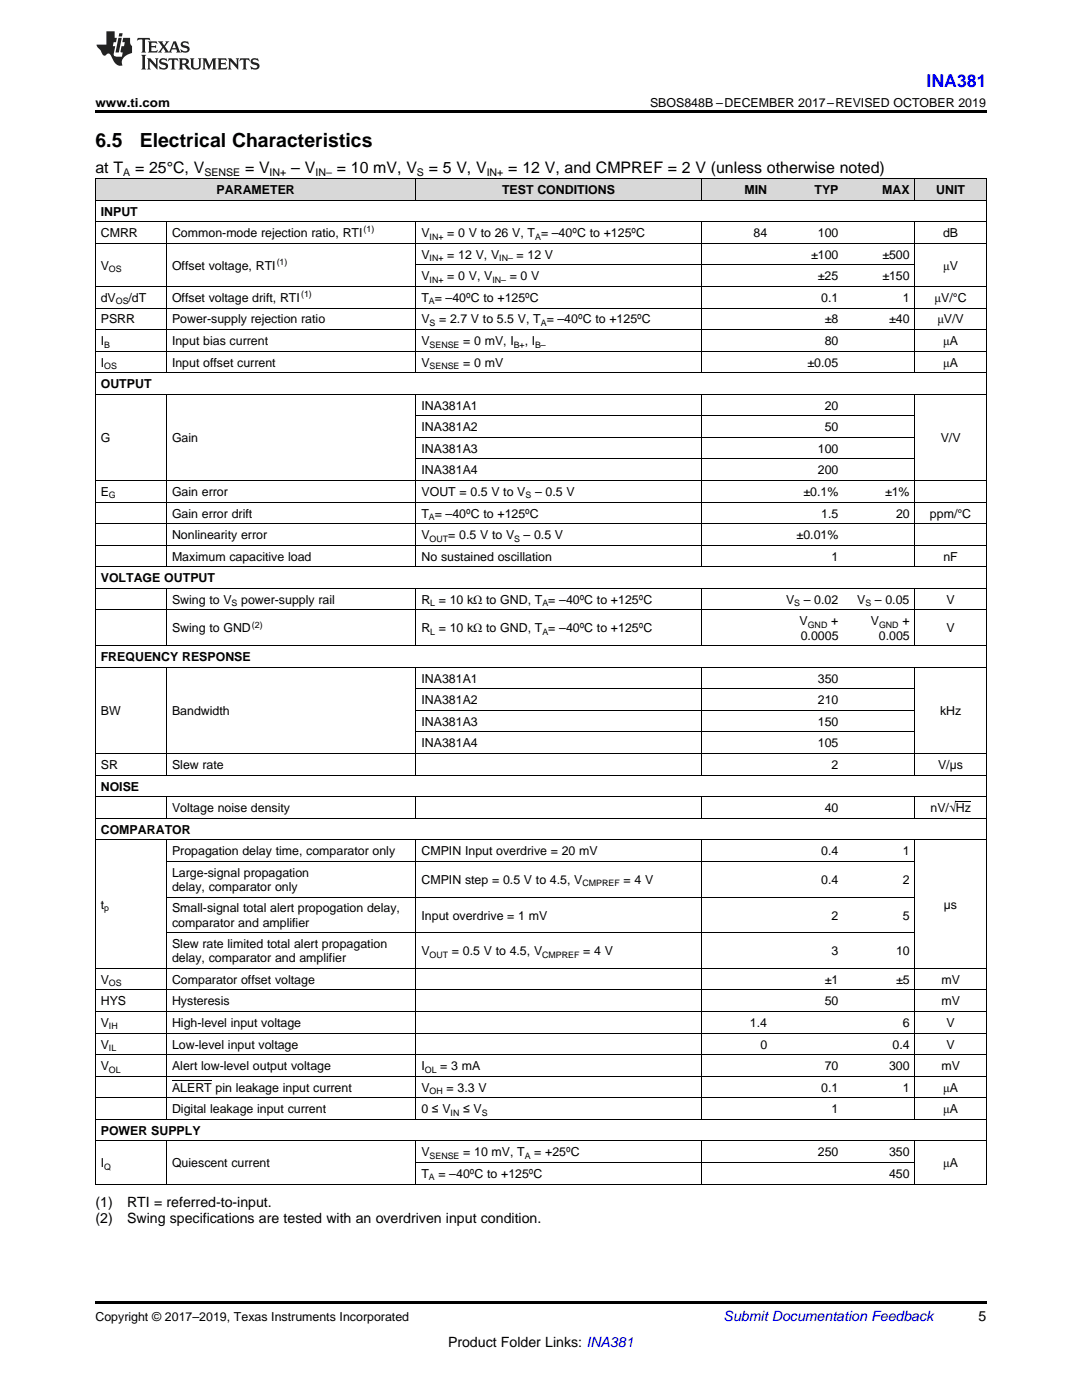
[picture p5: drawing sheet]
<svg xmlns="http://www.w3.org/2000/svg" width="216mm" height="279mm" viewBox="0 0 216 279" stroke-linecap="round" stroke-linejoin="round" font-family="sans-serif">
<defs><g id="words">
<g font-size="3.9">
<text x="19" y="29.3">6.5</text>
<text x="27.9" y="29.3">Electrical Characteristics</text>
</g>
<text font-size="3.5" fill="#00f" x="184.9" y="17.3">INA381</text>
<g font-size="3.2">
<text x="19" y="34.4">at T</text>
<text x="27" y="34.4">= 25°C, V</text>
<text x="48.9" y="34.4">= V</text>
<text x="58.1" y="34.4">– V</text>
<text x="67.2" y="34.4">= 10 mV, V</text>
<text x="85.5" y="34.4">= 5 V, V</text>
<text x="101.4" y="34.4">= 12 V, and CMPREF = 2 V (unless otherwise noted)</text>
</g>
<g font-size="2.8">
<text x="19" y="240.9">(1)</text>
<text x="19" y="244.1">(2)</text>
<text x="25.4" y="240.9">RTI = referred-to-input.</text>
<text x="25.4" y="244.1">Swing specifications are tested with an overdriven input condition.</text>
<text x="195.3" y="263.6">5</text>
<text x="89.4" y="268.9">Product Folder Links: INA381</text>
</g>
<text font-size="2.8" fill="#0000c8" x="144.4" y="263.6">Submit Documentation Feedback</text>
<g font-size="2.5">
<text x="19" y="21.4">www.ti.com</text>
<text x="129.7" y="21.4">SBOS848B –DECEMBER 2017–REVISED OCTOBER 2019</text>
<text x="43.2" y="38.7">PARAMETER</text>
<text x="100.2" y="38.7">TEST CONDITIONS</text>
<text x="148.6" y="38.7">MIN</text>
<text x="162.5" y="38.7">TYP</text>
<text x="176" y="38.7">MAX</text>
<text x="186.8" y="38.7">UNIT</text>
<text x="20.1" y="43">INPUT</text>
<text x="20.1" y="47.3">CMRR</text>
<text x="34.3" y="47.3">Common-mode rejection ratio, RTI</text>
<text x="84.1" y="47.3">V</text>
<text x="89.3" y="47.3">= 0 V to 26 V, T = –40ºC to +125ºC</text>
<text x="150.4" y="47.3">84</text>
<text x="163.2" y="47.3">100</text>
<text x="188.2" y="47.3">dB</text>
<text x="20.1" y="53.8">V</text>
<text x="34.3" y="53.8">Offset voltage, RTI</text>
<text x="84.1" y="51.6">V</text>
<text x="89.3" y="51.6">= 12 V, V</text>
<text x="103.1" y="51.6">= 12 V</text>
<text x="161.9" y="51.6">±100</text>
<text x="176.1" y="51.6">±500</text>
<text x="188.2" y="53.8">μV</text>
<text x="84.1" y="56">V</text>
<text x="89.3" y="56">= 0 V, V</text>
<text x="101.7" y="56">= 0 V</text>
<text x="163.2" y="56">±25</text>
<text x="176.1" y="56">±150</text>
<text x="20.1" y="60.3">dV</text>
<text x="20.1" y="64.6">PSRR</text>
<text x="25.7" y="60.3">/dT</text>
<text x="34.3" y="60.3">Offset voltage drift, RTI</text>
<text x="34.3" y="64.6">Power-supply rejection ratio</text>
<text x="84.1" y="60.3">T = –40ºC to +125ºC</text>
<text x="84.1" y="64.6">V</text>
<text x="87.6" y="64.6">= 2.7 V to 5.5 V, T = –40ºC to +125ºC</text>
<text x="163.9" y="60.3">0.1</text>
<text x="164.6" y="64.6">±8</text>
<text x="177.4" y="64.6">±40</text>
<text x="180.2" y="60.3">1</text>
<text x="186.5" y="60.3">μV/°C</text>
<text x="187" y="64.6">μV/V</text>
<text x="20.1" y="68.9">I</text>
<text x="34.3" y="68.9">Input bias current</text>
<text x="84.1" y="68.9">V</text>
<text x="92.4" y="68.9">= 0 mV, I</text>
<text x="104.7" y="68.9">, I</text>
<text x="164.6" y="68.9">80</text>
<text x="188.2" y="68.9">μA</text>
<text x="20.1" y="73.2">I</text>
<text x="20.1" y="77.5">OUTPUT</text>
<text x="34.3" y="73.2">Input offset current</text>
<text x="84.1" y="73.2">V</text>
<text x="92.4" y="73.2">= 0 mV</text>
<text x="161.1" y="73.2">±0.05</text>
<text x="188.2" y="73.2">μA</text>
<text x="84.1" y="81.8">INA381A1</text>
<text x="164.6" y="81.8">20</text>
<text x="20.1" y="88.2">G</text>
<text x="34.3" y="88.2">Gain</text>
<text x="84.1" y="86.1">INA381A2</text>
<text x="164.6" y="86.1">50</text>
<text x="187.7" y="88.2">V/V</text>
<text x="84.1" y="90.4">INA381A3</text>
<text x="84.1" y="94.7">INA381A4</text>
<text x="163.2" y="90.4">100</text>
<text x="163.2" y="94.7">200</text>
<text x="20.1" y="99">E</text>
<text x="34.3" y="99">Gain error</text>
<text x="84.1" y="99">VOUT = 0.5 V to V</text>
<text x="106.8" y="99">– 0.5 V</text>
<text x="160.3" y="99">±0.1%</text>
<text x="176.6" y="99">±1%</text>
<text x="34.3" y="103.3">Gain error drift</text>
<text x="34.3" y="107.6">Nonlinearity error</text>
<text x="84.1" y="103.3">T = –40ºC to +125ºC</text>
<text x="84.1" y="107.6">V</text>
<text x="89.4" y="107.6">= 0.5 V to V</text>
<text x="104.5" y="107.6">– 0.5 V</text>
<text x="159" y="107.6">±0.01%</text>
<text x="163.9" y="103.3">1.5</text>
<text x="178.8" y="103.3">20</text>
<text x="185.6" y="103.3">ppm/°C</text>
<text x="34.3" y="111.9">Maximum capacitive load</text>
<text x="84.1" y="111.9">No sustained oscillation</text>
<text x="165.9" y="111.9">1</text>
<text x="188.2" y="111.9">nF</text>
<text x="20.1" y="116.2">VOLTAGE OUTPUT</text>
<text x="34.3" y="120.5">Swing to V</text>
<text x="48.1" y="120.5">power-supply rail</text>
<text x="84.1" y="120.5">R = 10 kΩ to GND, T = –40ºC to +125ºC</text>
<text x="156.8" y="120.5">V</text>
<text x="159.6" y="124.8">V</text>
<text x="160.4" y="120.5">– 0.02</text>
<text x="165.8" y="124.8">+</text>
<text x="171.1" y="120.5">V</text>
<text x="173.8" y="124.8">V</text>
<text x="174.6" y="120.5">– 0.05</text>
<text x="180.1" y="124.8">+</text>
<text x="188.9" y="120.5">V</text>
<text x="20.1" y="131.9">FREQUENCY RESPONSE</text>
<text x="34.3" y="126.2">Swing to GND</text>
<text x="84.1" y="126.2">R = 10 kΩ to GND, T = –40ºC to +125ºC</text>
<text x="159.8" y="127.6">0.0005</text>
<text x="175.4" y="127.6">0.005</text>
<text x="188.9" y="126.2">V</text>
<text x="84.1" y="136.2">INA381A1</text>
<text x="163.2" y="136.2">350</text>
<text x="20.1" y="142.7">BW</text>
<text x="34.3" y="142.7">Bandwidth</text>
<text x="84.1" y="140.5">INA381A2</text>
<text x="163.2" y="140.5">210</text>
<text x="187.6" y="142.7">kHz</text>
<text x="84.1" y="144.9">INA381A3</text>
<text x="84.1" y="149.2">INA381A4</text>
<text x="163.2" y="144.9">150</text>
<text x="163.2" y="149.2">105</text>
<text x="20.1" y="153.5">SR</text>
<text x="34.3" y="153.5">Slew rate</text>
<text x="165.9" y="153.5">2</text>
<text x="187.2" y="153.5">V/µs</text>
<text x="20.1" y="157.8">NOISE</text>
<text x="20.1" y="166.4">COMPARATOR</text>
<text x="34.3" y="162.1">Voltage noise density</text>
<text x="164.6" y="162.1">40</text>
<text x="185.7" y="162.1">nV/√Hz</text>
<text x="34.3" y="170.7">Propagation delay time, comparator only</text>
<text x="84.1" y="170.7">CMPIN Input overdrive = 20 mV</text>
<text x="163.9" y="170.7">0.4</text>
<text x="180.2" y="170.7">1</text>
<text x="34.3" y="175">Large-signal propagation</text>
<text x="34.3" y="177.8">delay, comparator only</text>
<text x="84.1" y="176.4">CMPIN step = 0.5 V to 4.5, V</text>
<text x="124.4" y="176.4">= 4 V</text>
<text x="163.9" y="176.4">0.4</text>
<text x="180.2" y="176.4">2</text>
<text x="20.1" y="181.4">t</text>
<text x="34.3" y="182.1">Small-signal total alert propogation delay,</text>
<text x="34.3" y="184.9">comparator and amplifier</text>
<text x="84.1" y="183.5">Input overdrive = 1 mV</text>
<text x="165.9" y="183.5">2</text>
<text x="180.2" y="183.5">5</text>
<text x="188.3" y="181.4">µs</text>
<text x="34.3" y="189.2">Slew rate limited total alert propagation</text>
<text x="84.1" y="190.6">V</text>
<text x="90.2" y="190.6">= 0.5 V to 4.5, V</text>
<text x="116.4" y="190.6">= 4 V</text>
<text x="165.9" y="190.6">3</text>
<text x="178.8" y="190.6">10</text>
<text x="20.1" y="196.4">V</text>
<text x="34.3" y="192.1">delay, comparator and amplifier</text>
<text x="34.3" y="196.4">Comparator offset voltage</text>
<text x="164.6" y="196.4">±1</text>
<text x="178.8" y="196.4">±5</text>
<text x="187.9" y="196.4">mV</text>
<text x="20.1" y="200.7">HYS</text>
<text x="34.3" y="200.7">Hysteresis</text>
<text x="164.6" y="200.7">50</text>
<text x="187.9" y="200.7">mV</text>
<text x="20.1" y="205">V</text>
<text x="20.1" y="209.3">V</text>
<text x="34.3" y="205">High-level input voltage</text>
<text x="34.3" y="209.3">Low-level input voltage</text>
<text x="149.6" y="205">1.4</text>
<text x="151.7" y="209.3">0</text>
<text x="178.1" y="209.3">0.4</text>
<text x="180.2" y="205">6</text>
<text x="188.9" y="205">V</text>
<text x="188.9" y="209.3">V</text>
<text x="20.1" y="213.6">V</text>
<text x="34.3" y="213.6">Alert low-level output voltage</text>
<text x="84.1" y="213.6">I</text>
<text x="87.8" y="213.6">= 3 mA</text>
<text x="164.6" y="213.6">70</text>
<text x="177.4" y="213.6">300</text>
<text x="187.9" y="213.6">mV</text>
<text x="34.3" y="217.9">ALERT pin leakage input current</text>
<text x="84.1" y="217.9">V</text>
<text x="89.1" y="217.9">= 3.3 V</text>
<text x="163.9" y="217.9">0.1</text>
<text x="180.2" y="217.9">1</text>
<text x="188.2" y="217.9">μA</text>
<text x="20.1" y="226.5">POWER SUPPLY</text>
<text x="34.3" y="222.2">Digital leakage input current</text>
<text x="84.1" y="222.2">0 ≤ V</text>
<text x="92.4" y="222.2">≤ V</text>
<text x="165.9" y="222.2">1</text>
<text x="188.2" y="222.2">μA</text>
<text x="20.1" y="232.9">I</text>
<text x="34.3" y="232.9">Quiescent current</text>
<text x="84.1" y="230.8">V</text>
<text x="92.4" y="230.8">= 10 mV, T</text>
<text x="106.6" y="230.8">= +25ºC</text>
<text x="163.2" y="230.8">250</text>
<text x="177.4" y="230.8">350</text>
<text x="188.2" y="232.9">μA</text>
<text x="84.1" y="235.1">T</text>
<text x="87.5" y="235.1">= –40ºC to +125ºC</text>
<text x="177.4" y="235.1">450</text>
<text x="19" y="263.6">Copyright © 2017–2019, Texas Instruments Incorporated</text>
</g>
<g font-size="2.1">
<text x="24.6" y="35.1">A</text>
<text x="40.8" y="35.1">SENSE</text>
<text x="53.8" y="35.1">IN+</text>
<text x="62.9" y="35.1">IN–</text>
<text x="83.2" y="35.1">S</text>
<text x="97.1" y="35.1">IN+</text>
</g>
<g font-size="1.8">
<text x="72.6" y="46.4">(1)</text>
<text x="85.7" y="47.8">IN+</text>
<text x="106.8" y="47.8">A</text>
<text x="55.2" y="52.8">(1)</text>
<text x="85.7" y="52.1">IN+</text>
<text x="99.6" y="52.1">IN–</text>
<text x="21.7" y="54.3">OS</text>
<text x="60.1" y="59.3">(1)</text>
<text x="85.7" y="56.4">IN+</text>
<text x="98.2" y="56.4">IN–</text>
<text x="23.1" y="60.7">OS</text>
<text x="85.6" y="60.7">A</text>
<text x="85.7" y="65.1">S</text>
<text x="107.9" y="65.1">A</text>
<text x="20.8" y="69.4">B</text>
<text x="85.7" y="69.4">SENSE</text>
<text x="102.5" y="69.4">B+</text>
<text x="106.8" y="69.4">B–</text>
<text x="20.8" y="73.7">OS</text>
<text x="85.7" y="73.7">SENSE</text>
<text x="21.7" y="99.5">G</text>
<text x="104.9" y="99.5">S</text>
<text x="85.6" y="103.8">A</text>
<text x="85.7" y="108.1">OUT</text>
<text x="102.6" y="108.1">S</text>
<text x="46.2" y="121">S</text>
<text x="50.3" y="125.2">(2)</text>
<text x="85.9" y="121">L</text>
<text x="108.2" y="121">A</text>
<text x="158.5" y="121">S</text>
<text x="161.2" y="125.3">GND</text>
<text x="172.7" y="121">S</text>
<text x="175.4" y="125.3">GND</text>
<text x="85.9" y="126.7">L</text>
<text x="108.2" y="126.7">A</text>
<text x="116.2" y="176.9">CMPREF</text>
<text x="20.8" y="181.9">p</text>
<text x="85.7" y="191.1">OUT</text>
<text x="108.2" y="191.1">CMPREF</text>
<text x="21.7" y="196.8">OS</text>
<text x="21.7" y="205.5">IH</text>
<text x="21.7" y="209.8">IL</text>
<text x="21.7" y="214.1">OL</text>
<text x="84.8" y="214.1">OL</text>
<text x="85.7" y="218.4">OH</text>
<text x="89.9" y="222.7">IN</text>
<text x="96.1" y="222.7">S</text>
<text x="20.8" y="233.4">Q</text>
<text x="85.7" y="231.3">SENSE</text>
<text x="104.7" y="231.3">A</text>
<text x="85.6" y="235.6">A</text>
</g>
</g></defs>
<g fill="#d8d8d8">
<path d="M19 35.7h14.3v4.3h-14.3z"/>
<path d="M33.3 35.7h49.7v4.3h-49.7z"/>
<path d="M83 35.7h56.9v4.3h-56.9z"/>
<path d="M139.9 35.7h14.3v4.3h-14.3z"/>
<path d="M154.2 35.7h14.2v4.3h-14.2z"/>
<path d="M168.4 35.7h14.2v4.3h-14.2z"/>
<path d="M182.6 35.7h14.2v4.3h-14.2z"/>
</g>
<path d="M19 22h177.8v.5h-177.8zM19 236.3l.2 .1zM82.9 236.3l.1 .1zM139.8 236.3l.1 .1zM154.1 236.3l.1 .1zM168.3 236.3l.1 .1zM182.5 236.3l.1 .1zM196.7 236.3l.1 .1zM19 259.7h177.8v.5h-177.8z" fill="#000"/>
<g fill="none" stroke="#000" stroke-width=".2">
<path d="M19 35.6l177.8 .1v200.7M19 40h177.8M19.1 35.7v200.7M83 35.7v4.3M139.9 35.7v4.3M182.5 35.7v4.3M19 57.2h177.8M19 48.6h177.8M19 44.3h177.8M33.2 44.3v30.1M83 44.3v30.1M83 52.9h99.6"/>
<path d="M139.9 44.3v30.1M182.5 44.3v30.1M19 78.7h177.8M19 74.4h177.8M19 70.1h177.8M19 65.8h177.8M19 61.5h177.8M33.2 78.7v34.5M83 78.7v34.5M139.9 78.7v34.5M182.5 78.7v34.5M19 95.9h177.8"/>
<path d="M83 91.6h99.6M83 87.3h99.6M83 83h99.6M19 117.4h177.8M19 113.1h177.8M19 108.8h177.8M19 104.5h177.8M19 100.2h177.8M33.2 117.4v11.5M83 117.4v11.5M139.9 117.4v11.5M182.5 117.4v11.5"/>
<path d="M19 133.2h177.8M19 128.9h177.8M19 121.7h177.8M33.2 133.2v21.5M83 133.2v21.5M83 137.5h99.6M139.9 133.2v21.5M182.5 133.2v21.5M19 159h177.8M19 154.7h177.8M19 150.4h177.8M33.2 159v4.3"/>
<path d="M83 159v4.3M83 146.1h99.6M83 141.8h99.6M139.9 159v4.3M182.5 159v4.3M19 167.6h177.8M19 163.3h177.8M33.2 167.6v55.8M33.3 179h149.3M33.3 171.9h149.3M83 167.6v55.8M139.9 167.6v55.8"/>
<path d="M182.5 167.6v55.8M19 197.6h177.8M19 193.3h177.8M33.3 186.1h149.3M19 219.1h177.8M19 214.8h177.8M19 210.5h177.8M19 206.2h177.8M19 201.9h177.8M19 236.3h177.8M19 227.7h177.8M19 223.4h177.8"/>
<path d="M33.2 227.7v8.7M83 227.7v8.7M83 232h99.6M139.9 227.7v8.7M182.5 227.7v8.7"/>
</g>
<g fill="#231f20">
<path d="M27.5 7.6l-.1 .5 .4-.2h.6v.1v2.1l-.2 .4h1l-.3-.4v-2.1l.1-.1h.5l.5 .2-.2-.5zM29.5 8.3l.2 .3v1.5l-.2 .4h1.8l.2-.6a1.04 1.04 0 0 1-1.3 .2v-.7h.6l.3 .2v-.6l-.3 .2h-.6v-.6l.8-.1 .4 .3-.2-.5zM31.5 8.3l.9 1.1-.9 1.1h.8l-.2-.2 .5-.7 .4 .7-.2 .2h1.5l-.1-.2 .1-.4h.9l.1 .4-.2 .2h1l-.3-.3-.7-1.9h-.5l-.9 2-.8-1 .9-1h-.8l.1 .3-.3 .5-.4-.6 .2-.2zM34.7 8.6l.4 1h-.7zM36.3 8.4a.63 .63 0 0 0-.2 .7 .63 .63 0 0 0 .6 .4l.6 .2 .1 .2a.75 .75 0 0 1-.7 .4 .75 .75 0 0 1-.6-.5l.1 .7 .1-.1a1.11 1.11 0 0 0 1.5-.6 1.13 1.13 0 0 0-1.2-.8l-.1-.4a1.04 1.04 0 0 1 1.2 .2l-.2-.5-.1 .1-.5-.2zM28.2 10.9l.2 .4v2.2l-.2 .4h1l-.3-.4v-2.2l.3-.4zM29.3 11.6l.3 .4v1.5l-.3 .4h.8l-.2-.4v-1.3l1.5 1.7v-1.9l.2-.4h-.7l.2 .4v.9l-1.1-1.3zM32 11.8a.62 .62 0 0 0-.2 .7 .62 .62 0 0 0 .6 .4l.6 .1 .1 .3a.76 .76 0 0 1-.7 .3 .76 .76 0 0 1-.6-.4l.1 .7 .1-.1a1.11 1.11 0 0 0 1.5-.6 1.13 1.13 0 0 0-1.2-.8l-.1-.4a1.04 1.04 0 0 1 1.2 .2l-.2-.6-.1 .1-.5-.1zM33.7 11.6l-.2 .6a.61 .61 0 0 1 .8-.3v1.6l-.2 .4h.9l-.2-.4v-1.6a.63 .63 0 0 1 .8 .3l-.2-.6zM35.6 11.6l.3 .4v1.5l-.3 .4h1l-.2-.2v-.8l.5 .2a.76 .76 0 0 0 1.2 .7l-1-1a.58 .58 0 0 0 .6-.5 .58 .58 0 0 0-.5-.6zM36.4 11.9h.1a.45 .45 0 0 1 .5 .1 .45 .45 0 0 1 .1 .5l-.7 .2zM37.9 11.6l.2 .2a2.17 2.17 0 0 0 .3 1.9 .99 .99 0 0 0 1.6-.6v-1.1l.2-.4h-.7l.2 .2a1.92 1.92 0 0 1-.2 1.8 .6 .6 0 0 1-.9-.5v-1.1l.2-.4zM40.4 11.6l.2 .4v1.5l-.2 .4h.7l-.2-.4v-1.4l.8 1.8 .8-1.8v1.4l-.2 .4h.9l-.2-.4v-1.5l.2-.4h-.8l-.6 1.5-.6-1.5zM43.4 11.6l.2 .4v1.5l-.2 .4h1.8l.2-.6a1.04 1.04 0 0 1-1.3 .1v-.6h.5l.4 .2v-.6l-.4 .2h-.5v-.7h.8l.3 .3-.1-.6zM45.5 11.6l.2 .4v1.5l-.2 .4h.7l-.2-.4v-1.3l1.5 1.7v-1.9l.2-.4h-.7l.2 .4v.9l-1.1-1.3zM47.9 11.6l-.1 .6a.61 .61 0 0 1 .8-.3v1.6l-.3 .4h1l-.3-.4 .1-1.6a.63 .63 0 0 1 .7 .3l-.1-.6zM50.2 11.8a.62 .62 0 0 0-.2 .7 .62 .62 0 0 0 .6 .4l.6 .1 .2 .3a.76 .76 0 0 1-.8 .3 .76 .76 0 0 1-.6-.4l.1 .7 .2-.1a1.11 1.11 0 0 0 1.5-.6 1.13 1.13 0 0 0-1.3-.8l-.1-.4a1.04 1.04 0 0 1 1.2 .2l-.1-.6-.2 .1-.5-.1z"/>
<path d="M21.2 6.3v2.6h-1.9l.1 .4 .7 .9a.91 .91 0 0 0 1 .8 .56 .56 0 0 1 .5-.3 .56 .56 0 0 1 .5 .3l.4 .8a1.53 1.53 0 0 0 1.9 1.2 1.54 1.54 0 0 1 1-2.1l.9-.3v-1.4a1.52 1.52 0 0 1-.3-1.6h-1.4l-.2 .8h.5l-.2 .8h-.4l-.2 1v.2l.4 .1-.2 .8a1.93 1.93 0 0 1-1.6-.3l.3-1.8h-.5l.2-.8h.4l.2-.8h-.4v-1.3zM23.6 7.6l-.6 2.9h.7l.6-2.9zM23.8 6.6l-.1 .7h.6l.2-.7z"/>
</g>
<path d="M190.7 159.9h3M34.3 215.7h8" fill="none" stroke="#000" stroke-width=".2"/>
<use href="#words"/>
</svg>
